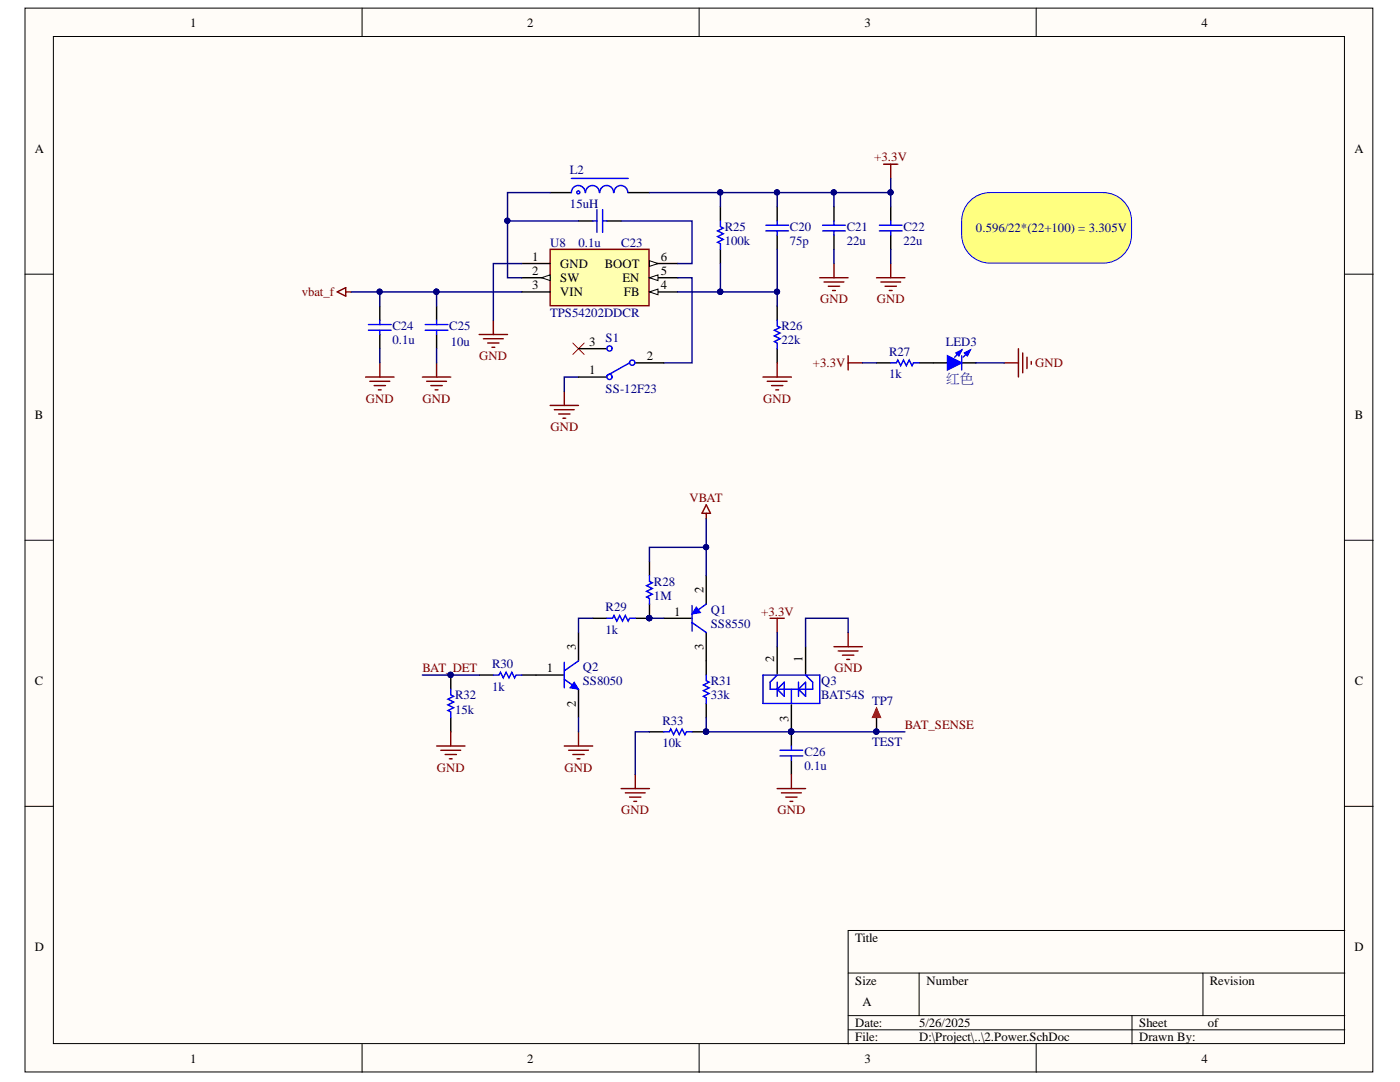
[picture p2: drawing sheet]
<svg xmlns="http://www.w3.org/2000/svg" width="279mm" height="216mm" viewBox="0 0 279 216" stroke-linecap="round" stroke-linejoin="round" font-family="sans-serif">
<defs><g id="words">
<text font-size="2.8" fill="#000080" x="188.8" y="76.3">红色</text>
<g font-size="2.5">
<text x="38" y="5.3">1</text>
<text x="105.2" y="5.3">2</text>
<text x="172.5" y="5.3">3</text>
<text x="239.8" y="5.3">4</text>
<text x="6.9" y="30.4">A</text>
<text x="270.3" y="30.4">A</text>
<text x="106.2" y="52">1</text>
<text x="111.8" y="53.4">GND</text>
<text x="120.7" y="53.4">BOOT</text>
<text x="131.9" y="52">6</text>
<text x="106.2" y="54.9">2</text>
<text x="106.2" y="57.7">3</text>
<text x="111.8" y="56.3">SW</text>
<text x="111.8" y="59.1">VIN</text>
<text x="124.2" y="56.3">EN</text>
<text x="124.5" y="59.1">FB</text>
<text x="131.9" y="54.9">5</text>
<text x="131.9" y="57.7">4</text>
<text x="117.6" y="69">3</text>
<text x="129.1" y="71.9">2</text>
<text x="117.6" y="74.7">1</text>
<text x="6.9" y="83.5">B</text>
<text x="270.4" y="83.5">B</text>
<text x="140.4" y="118.3" transform="rotate(-90 140.4 118.3)">2</text>
<text x="134.6" y="122.8">1</text>
<text x="114.9" y="129.6" transform="rotate(-90 114.9 129.6)">3</text>
<text x="140.4" y="129.8" transform="rotate(-90 140.4 129.8)">3</text>
<text x="6.9" y="136.6">C</text>
<text x="109.1" y="134.2">1</text>
<text x="154.5" y="132.1" transform="rotate(-90 154.5 132.1)">2</text>
<text x="160.2" y="132.1" transform="rotate(-90 160.2 132.1)">1</text>
<text x="270.4" y="136.6">C</text>
<text x="114.9" y="141.1" transform="rotate(-90 114.9 141.1)">2</text>
<text x="157.4" y="144.1" transform="rotate(-90 157.4 144.1)">3</text>
<text x="6.9" y="189.7">D</text>
<text x="170.7" y="187.9">Title</text>
<text x="270.3" y="189.7">D</text>
<text x="170.7" y="196.5">Size</text>
<text x="184.9" y="196.5">Number</text>
<text x="241.5" y="196.5">Revision</text>
<text x="172.1" y="200.7">A</text>
<text x="170.7" y="204.9">Date:</text>
<text x="170.7" y="207.7">File:</text>
<text x="183.4" y="204.9">5/26/2025</text>
<text x="183.4" y="207.7">D:\Project\..\2.Power.SchDoc</text>
<text x="227.3" y="204.9">Sheet</text>
<text x="227.3" y="207.7">Drawn By:</text>
<text x="241.1" y="204.9">of</text>
<text x="38" y="212">1</text>
<text x="105.2" y="212">2</text>
<text x="172.5" y="212">3</text>
<text x="239.8" y="212">4</text>
</g>
<g font-size="2.5" fill="#000080">
<text x="113.8" y="34.7">L2</text>
<text x="113.8" y="41.6">15uH</text>
<text x="144.6" y="46.1">R25</text>
<text x="157.6" y="46.1">C20</text>
<text x="169" y="46.1">C21</text>
<text x="180.3" y="46.1">C22</text>
<text x="194.8" y="46.3">0.596/22*(22+100) = 3.305V</text>
<text x="109.8" y="49.2">U8</text>
<text x="115.4" y="49.2">0.1u</text>
<text x="124" y="49.2">C23</text>
<text x="144.6" y="49">100k</text>
<text x="157.6" y="49">75p</text>
<text x="169" y="49">22u</text>
<text x="180.3" y="49">22u</text>
<text x="78.3" y="65.9">C24</text>
<text x="89.7" y="65.9">C25</text>
<text x="109.8" y="63.3">TPS54202DDCR</text>
<text x="156" y="65.9">R26</text>
<text x="78.3" y="68.7">0.1u</text>
<text x="90" y="69">10u</text>
<text x="120.9" y="68.1">S1</text>
<text x="156" y="68.7">22k</text>
<text x="177.4" y="71">R27</text>
<text x="188.8" y="69">LED3</text>
<text x="177.4" y="75.5">1k</text>
<text x="120.9" y="78.4">SS-12F23</text>
<text x="130.5" y="116.8">R28</text>
<text x="130.5" y="119.7">1M</text>
<text x="120.9" y="122">R29</text>
<text x="141.8" y="122.5">Q1</text>
<text x="141.8" y="125.4">SS8550</text>
<text x="120.9" y="126.5">1k</text>
<text x="98.2" y="133.3">R30</text>
<text x="98.2" y="137.8">1k</text>
<text x="116.3" y="133.8">Q2</text>
<text x="116.3" y="136.7">SS8050</text>
<text x="141.8" y="136.7">R31</text>
<text x="163.9" y="136.7">Q3</text>
<text x="90.8" y="139.5">R32</text>
<text x="90.8" y="142.4">15k</text>
<text x="141.8" y="139.5">33k</text>
<text x="163.9" y="139.5">BAT54S</text>
<text x="174.1" y="140.7">TP7</text>
<text x="132.2" y="144.7">R33</text>
<text x="132.2" y="149.1">10k</text>
<text x="174.1" y="148.9">TEST</text>
<text x="160.5" y="150.8">C26</text>
<text x="160.5" y="153.7">0.1u</text>
</g>
<g font-size="2.5" fill="#800000">
<text x="174.5" y="32.2">+3.3V</text>
<text x="60.2" y="59.1">vbat_f</text>
<text x="163.7" y="60.5">GND</text>
<text x="175" y="60.5">GND</text>
<text x="95.7" y="71.9">GND</text>
<text x="162.2" y="73.3">+3.3V</text>
<text x="206.6" y="73.3">GND</text>
<text x="73" y="80.3">GND</text>
<text x="84.3" y="80.3">GND</text>
<text x="152.3" y="80.3">GND</text>
<text x="109.9" y="86">GND</text>
<text x="137.6" y="100.2">VBAT</text>
<text x="151.9" y="122.8">+3.3V</text>
<text x="84.3" y="134.2">BAT_DET</text>
<text x="166.5" y="134.2">GND</text>
<text x="180.6" y="145.5">BAT_SENSE</text>
<text x="87.2" y="154">GND</text>
<text x="112.7" y="154">GND</text>
<text x="124" y="162.5">GND</text>
<text x="155.2" y="162.5">GND</text>
</g>
</g></defs>
<g fill="#fffcf8" stroke="#000" stroke-width=".2">
<path d="M5 1.6h269v212.3h-269z"/>
<path d="M10.7 7.3h257.6v200.9h-257.6z"/>
</g>
<g fill="none" stroke="#000" stroke-width=".2">
<path d="M72.3 1.6v5.7M139.5 1.6v5.7M206.8 1.6v5.7M5 54.7h5.7M268.4 54.7h5.7M5 107.8h5.7M268.4 107.8h5.7M5 160.9h5.7M268.4 160.9h5.7M169.3 194.2h99.1M183.4 194.2v8.5M240.1 194.2v8.5"/>
<path d="M268.4 185.7h-99.1v22.6M72.3 208.3v5.7M139.5 208.3v5.7M169.3 202.7h99.1M169.3 205.5h99.1M206.8 208.3v5.7M225.9 202.7v5.6"/>
</g>
<path d="M109.8 49.8h19.7v11.2h-19.7z" fill="#ffffb0" stroke="#800000" stroke-width=".28"/>
<path d="M104.1 52.6h5.7M104.1 55.4h5.7" fill="none" stroke="#000" stroke-width=".28"/>
<path d="M108.1 55.4l1.7-.5v1.1z" fill="#fffcf8"/>
<path d="M108.1 55.4l1.7-.5v1.1z" fill="none" stroke="#000" stroke-width=".2"/>
<path d="M104.1 58.3h5.7M129.6 52.6h5.7" fill="none" stroke="#000" stroke-width=".28"/>
<path d="M129.6 52l1.7 .6-1.7 .6z" fill="#fffcf8"/>
<path d="M129.6 52l1.7 .6-1.7 .6z" fill="none" stroke="#000" stroke-width=".2"/>
<path d="M129.6 55.4h5.7" fill="none" stroke="#000" stroke-width=".28"/>
<path d="M129.6 55.4l1.7-.5v1.1z" fill="#fffcf8"/>
<path d="M129.6 55.4l1.7-.5v1.1z" fill="none" stroke="#000" stroke-width=".2"/>
<path d="M129.6 58.3h5.7" fill="none" stroke="#000" stroke-width=".28"/>
<path d="M129.6 58.3l1.7-.6v1.1z" fill="#fffcf8"/>
<path d="M129.6 58.3l1.7-.6v1.1z" fill="none" stroke="#000" stroke-width=".2"/>
<g fill="none" stroke="#800000" stroke-width=".28">
<path d="M176.3 32.8h2.9M177.8 32.8v2.8M163.6 55.4h5.7M164.5 56.3h3.9M165.3 57.1h2.3M166.2 58h.5M166.4 52.6v2.8M174.9 55.4h5.7M175.8 56.3h3.9M176.6 57.1h2.3M177.5 58h.5M177.8 52.6v2.8"/>
<path d="M73 75.2h5.6M73.8 76.1h4M74.7 76.9h2.2M75.5 77.8h.6M75.8 72.4v2.8M84.3 75.2h5.7M85.1 76.1h4M86 76.9h2.3M86.8 77.8h.6M87.1 72.4v2.8M95.6 66.7h5.7M96.5 67.6h3.9"/>
<path d="M97.3 68.4h2.3M98.2 69.3h.5M98.5 63.9v2.8M152.3 75.2h5.6M153.1 76.1h4M154 76.9h2.2M154.8 77.8h.6M155.1 72.4v2.8"/>
</g>
<g fill="none" stroke="#000" stroke-width=".28">
<path d="M109.8 38.4h4.2M125.4 38.4h4.2M115.5 44.1h2.8M121.1 44.1h2.8M143.8 41.3v2.8M143.8 49.8v2.8M155.1 41.3v2.8M155.1 46.9v2.9M166.4 41.3v2.8M166.4 46.9v2.9M177.8 41.3v2.8M177.8 46.9v2.9"/>
<path d="M75.8 61.1v2.8M75.8 66.7v2.9M87.1 61.1v2.8M87.1 66.7v2.9M155.1 61.1v2.8M155.1 69.6v2.8"/>
</g>
<g fill="none" stroke="#00f" stroke-width=".28">
<path d="M114 35.6h11.4M115.7 38.4a.3 .3 0 0 0-.5-.3 .3 .3 0 0 0 .1 .5 .3 .3 0 0 0 .4-.2M116.8 38.4a1.37 1.37 0 0 0-1.4-1.4 1.37 1.37 0 0 0-1.4 1.4M119.6 38.4a1.37 1.37 0 0 0-1.4-1.4 1.37 1.37 0 0 0-1.3 1.4M122.4 38.4a1.37 1.37 0 0 0-1.3-1.4 1.37 1.37 0 0 0-1.4 1.4M125.3 38.4a1.37 1.37 0 0 0-1.4-1.4 1.37 1.37 0 0 0-1.4 1.4M118.3 44.1h.8M119.1 41.8v4.6M120.3 41.8v4.6M120.3 44.1h.8M143.8 44.1v1.1l.5 .3-1.1 .6 1.1 .5-1.1 .6 1.1 .6-1.1 .5 .6 .3v1.2M152.8 44.9h4.6"/>
<path d="M152.8 46.1h4.6M155.1 44.1v.8M155.1 46.1v.8M164.2 44.9h4.5M164.2 46.1h4.5M166.4 44.1v.8M166.4 46.1v.8M175.5 44.9h4.5M175.5 46.1h4.5M177.8 44.1v.8M177.8 46.1v.8M73.5 64.8h4.6"/>
<path d="M73.5 65.9h4.6M75.8 63.9v.9M75.8 65.9v.8M84.9 64.8h4.5M84.9 65.9h4.5M87.1 63.9v.9M87.1 65.9v.8M155.1 63.9v1.1l.6 .3-1.2 .6 1.2 .6-1.2 .5 1.2 .6-1.2 .6 .6 .2v1.2"/>
</g>
<path d="M193.6 40.1a5.7 5.7 0 0 1 4-1.7h22.6a5.7 5.7 0 0 1 5.6 5.7 8.4 8.4 0 0 1-1.1 6.1 5.7 5.7 0 0 1-4.5 2.3h-22.6a5.7 5.7 0 0 1-5.7-5.7 8.4 8.4 0 0 1 1.1-6.1z" fill="#ffff80" stroke="#00f" stroke-width=".2"/>
<g fill="none" stroke="#800000" stroke-width=".28">
<path d="M112.6 78.1v2.8M169.3 71v2.8M169.3 72.4h2.8M200.4 72.4h2.9M203.3 69.6v5.6M204.1 70.4v4M205 71.3v2.2M205.8 72.1v.6M109.8 80.9h5.7M110.6 81.8h4M111.5 82.6h2.3M112.3 83.5h.6"/>
<path d="M153.7 123.4h2.8M155.1 123.4v2.8M166.4 129h5.7M167.3 129.9h3.9M168.1 130.7h2.3M169 131.6h.5M169.3 126.2v2.8M123.9 157.4h5.7M124.8 158.2h4M125.6 159.1h2.3M126.5 159.9h.6M126.8 154.5v2.9"/>
<path d="M155.1 157.4h5.7M156 158.2h3.9M156.8 159.1h2.3M157.7 159.9h.5M157.9 154.5v2.9"/>
</g>
<path d="M174.9 72.4h2.9M183.4 72.4h2.9M140.9 114.9v5.6M132.4 123.4h5.7M140.9 126.2v8.5M155.1 129v5.4M160.8 129v5.4M129.6 146h2.8M138.1 146h2.8M140.9 140.4v2.8M157.9 140.6v8.3M157.9 151.7v2.8" fill="none" stroke="#000" stroke-width=".28"/>
<g fill="none" stroke="#00f" stroke-width=".28">
<path d="M177.8 72.4h1.1l.3-.6 .5 1.2 .6-1.2 .6 1.2 .5-1.2 .6 1.2 .3-.6h1.1M138.1 120.8v5.1M138.1 124.2l2.8 2M140.9 134.7v1.1l.6 .3-1.1 .6 1.1 .5-1.1 .6 1.1 .6-1.1 .5 .5 .3v1.2M140.9 120.5l-1.9 1.5M152.3 134.7h11.3v5.7h-11.3zM155.1 134.7l-1.4 1.4v1.4h8.5v-1.4l-1.4-1.4M155.1 137.5l1.4-1.4v2.8zM155.1 136.1v2.8M157.9 137.5v2.9M159.4 137.5l1.4-1.4v2.8zM159.4 136.1v2.8"/>
<path d="M132.4 146h1.2l.3-.5 .5 1.1 .6-1.1 .6 1.1 .5-1.1 .6 1.1 .3-.6h1.1M155.7 149.7h4.5M155.7 150.8h4.5M157.9 148.9v.8M157.9 150.8v.9"/>
</g>
<g fill="#000080" stroke="#000080" stroke-width=".2">
<circle cx="140.9" cy="146" r=".52"/>
<circle cx="157.9" cy="146" r=".52"/>
</g>
<path d="M139 121.1l.8 1.1-1.7 .3z" fill="#00f"/>
<path d="M139 121.1l.8 1.1-1.7 .3z" fill="none" stroke="#00f" stroke-width=".2"/>
<path d="M112.6 148.9h5.7M113.5 149.7h3.9M114.3 150.6h2.3M115.2 151.4h.5M115.5 146v2.9" fill="none" stroke="#800000" stroke-width=".28"/>
<path d="M107 134.7h5.6M115.5 126.2v5.7M115.5 137.5v5.7" fill="none" stroke="#000" stroke-width=".28"/>
<path d="M112.6 135.6l2.9 1.9M112.6 132.2v5M115.5 131.9l-2.9 2" fill="none" stroke="#00f" stroke-width=".28"/>
<path d="M114.6 136.1l.9 1.4-1.7-.3z" fill="#00f"/>
<path d="M114.6 136.1l.9 1.4-1.7-.3z" fill="none" stroke="#00f" stroke-width=".2"/>
<path d="M186.3 72.4h2.8M191.9 72.4h2.9M129.6 112v2.9M95.6 134.7h2.9M104.1 134.7h2.9M118.3 123.4h2.8M129.6 120.5v2.9h-2.8" fill="none" stroke="#000" stroke-width=".28"/>
<path d="M129.6 114.9v1.1l.6 .3-1.2 .6 1.2 .5-1.2 .6 1.2 .6-1.2 .5 .6 .3v1.1M98.5 134.7h1.1l.3-.6 .5 1.2 .6-1.2 .6 1.2 .5-1.2 .6 1.2 .3-.6h1.1M121.1 123.4h1.1l.3-.6 .6 1.1 .6-1.1 .5 1.1 .6-1.1 .6 1.1 .2-.5h1.2" fill="none" stroke="#00f" stroke-width=".28"/>
<circle cx="129.6" cy="123.3" r=".52" fill="#000080" stroke="#000080" stroke-width=".2"/>
<path d="M140.9 100.7l.9 1.7h-1.7zM140.9 102.4v1.2" fill="none" stroke="#800000" stroke-width=".28"/>
<path d="M189.1 71l2.8 1.4-2.8 1.4z" fill="#00f"/>
<path d="M189.1 71l2.8 1.4-2.8 1.4zM191.9 69.9l-1.4 1.4M193.6 69.9l-1.4 1.4" fill="none" stroke="#00f" stroke-width=".28"/>
<path d="M190.8 70.4l1.1-.5-.5 1.1z" fill="#00f"/>
<path d="M190.8 70.4l1.1-.5-.5 1.1z" fill="none" stroke="#00f" stroke-width=".28"/>
<path d="M192.5 70.4l1.1-.5-.5 1.1z" fill="#00f"/>
<g fill="none" stroke="#00f" stroke-width=".28">
<path d="M125.6 72.4l-4.5 2.6M191.9 71v2.8M192.5 70.4l1.1-.5-.5 1.1zM90 137.5v1.2l.5 .2-1.1 .6 1.1 .6-1.1 .5 1.1 .6-1.1 .6 .6 .3v1.1"/>
<circle cx="121.6" cy="75.2" r=".52"/>
<circle cx="121.6" cy="69.5" r=".52"/>
<circle cx="126.2" cy="72.4" r=".52"/>
</g>
<path d="M67.3 58.3l1.7-.9v1.7zM69 58.3h1.1M87.1 148.9h5.7M88 149.7h3.9M88.8 150.6h2.3M89.7 151.4h.5M90 146v2.9" fill="none" stroke="#800000" stroke-width=".28"/>
<g fill="none" stroke="#000080" stroke-width=".28">
<path d="M109.8 38.4h-8.5v17h2.8M129.6 38.4h14.2M155.1 38.4v2.9M166.4 38.4v2.9M177.8 35.6v2.8M70.1 58.3h17M75.8 58.3v2.8M87.1 58.3v2.8M87.1 58.3h17M101.3 44.1h14.2M104.1 52.6h-5.6v11.3M123.9 44.1h14.2v8.5h-2.8"/>
<path d="M135.3 55.4h2.8v17h-5.7M135.3 58.3h8.5M143.8 58.3h11.3v2.8M143.8 41.3v-2.9h34v2.9M143.8 52.6v5.7M155.1 49.8v8.5M166.4 49.8v2.8M177.8 49.8v2.8M75.8 69.6v2.8M87.1 69.6v2.8M115.5 75.2h-2.9v2.9M172.1 72.4h2.8"/>
<path d="M194.8 72.4h5.6M129.6 112v-2.8h11.3v5.7M140.9 103.6v5.6M84.3 134.7h11.3M118.3 123.4h-2.8v2.8M129.6 123.4h2.8M155.1 126.2v2.8M169.3 126.2v-2.8h-8.5v5.6M115.5 143.2v2.8M129.6 146h-2.8v8.5M140.9 143.2v2.8h39.7"/>
</g>
<g fill="#000080" stroke="#000080" stroke-width=".2">
<circle cx="101.2" cy="44.1" r=".52"/>
<circle cx="87.1" cy="58.2" r=".52"/>
<circle cx="75.8" cy="58.2" r=".52"/>
<circle cx="155.1" cy="38.4" r=".52"/>
<circle cx="143.7" cy="38.4" r=".52"/>
<circle cx="166.4" cy="38.4" r=".52"/>
<circle cx="177.7" cy="38.4" r=".52"/>
<circle cx="143.7" cy="58.2" r=".52"/>
<circle cx="155.1" cy="58.2" r=".52"/>
<circle cx="140.9" cy="146" r=".52"/>
<circle cx="140.9" cy="109.2" r=".52"/>
<circle cx="89.9" cy="134.7" r=".52"/>
<circle cx="129.6" cy="123.3" r=".52"/>
<circle cx="157.9" cy="146" r=".52"/>
<circle cx="174.9" cy="146" r=".52"/>
</g>
<path d="M114.3 68.4l2.3 2.3M116.6 68.4l-2.3 2.3" fill="none" stroke="#f00" stroke-width=".2"/>
<path d="M115.5 69.6h5.6M115.5 75.2h5.6M126.8 72.4h5.6M90 134.7v2.8M90 143.2v2.8M174.9 143.2v2.8" fill="none" stroke="#000" stroke-width=".28"/>
<path d="M174.9 141.2l.9 2h-1.7z" fill="#f00"/>
<path d="M174.9 141.2l.9 2h-1.7z" fill="none" stroke="#f00" stroke-width=".2"/>
<circle cx="174.9" cy="146" r=".52" fill="#000080" stroke="#000080" stroke-width=".2"/>
<use href="#words"/>
</svg>
